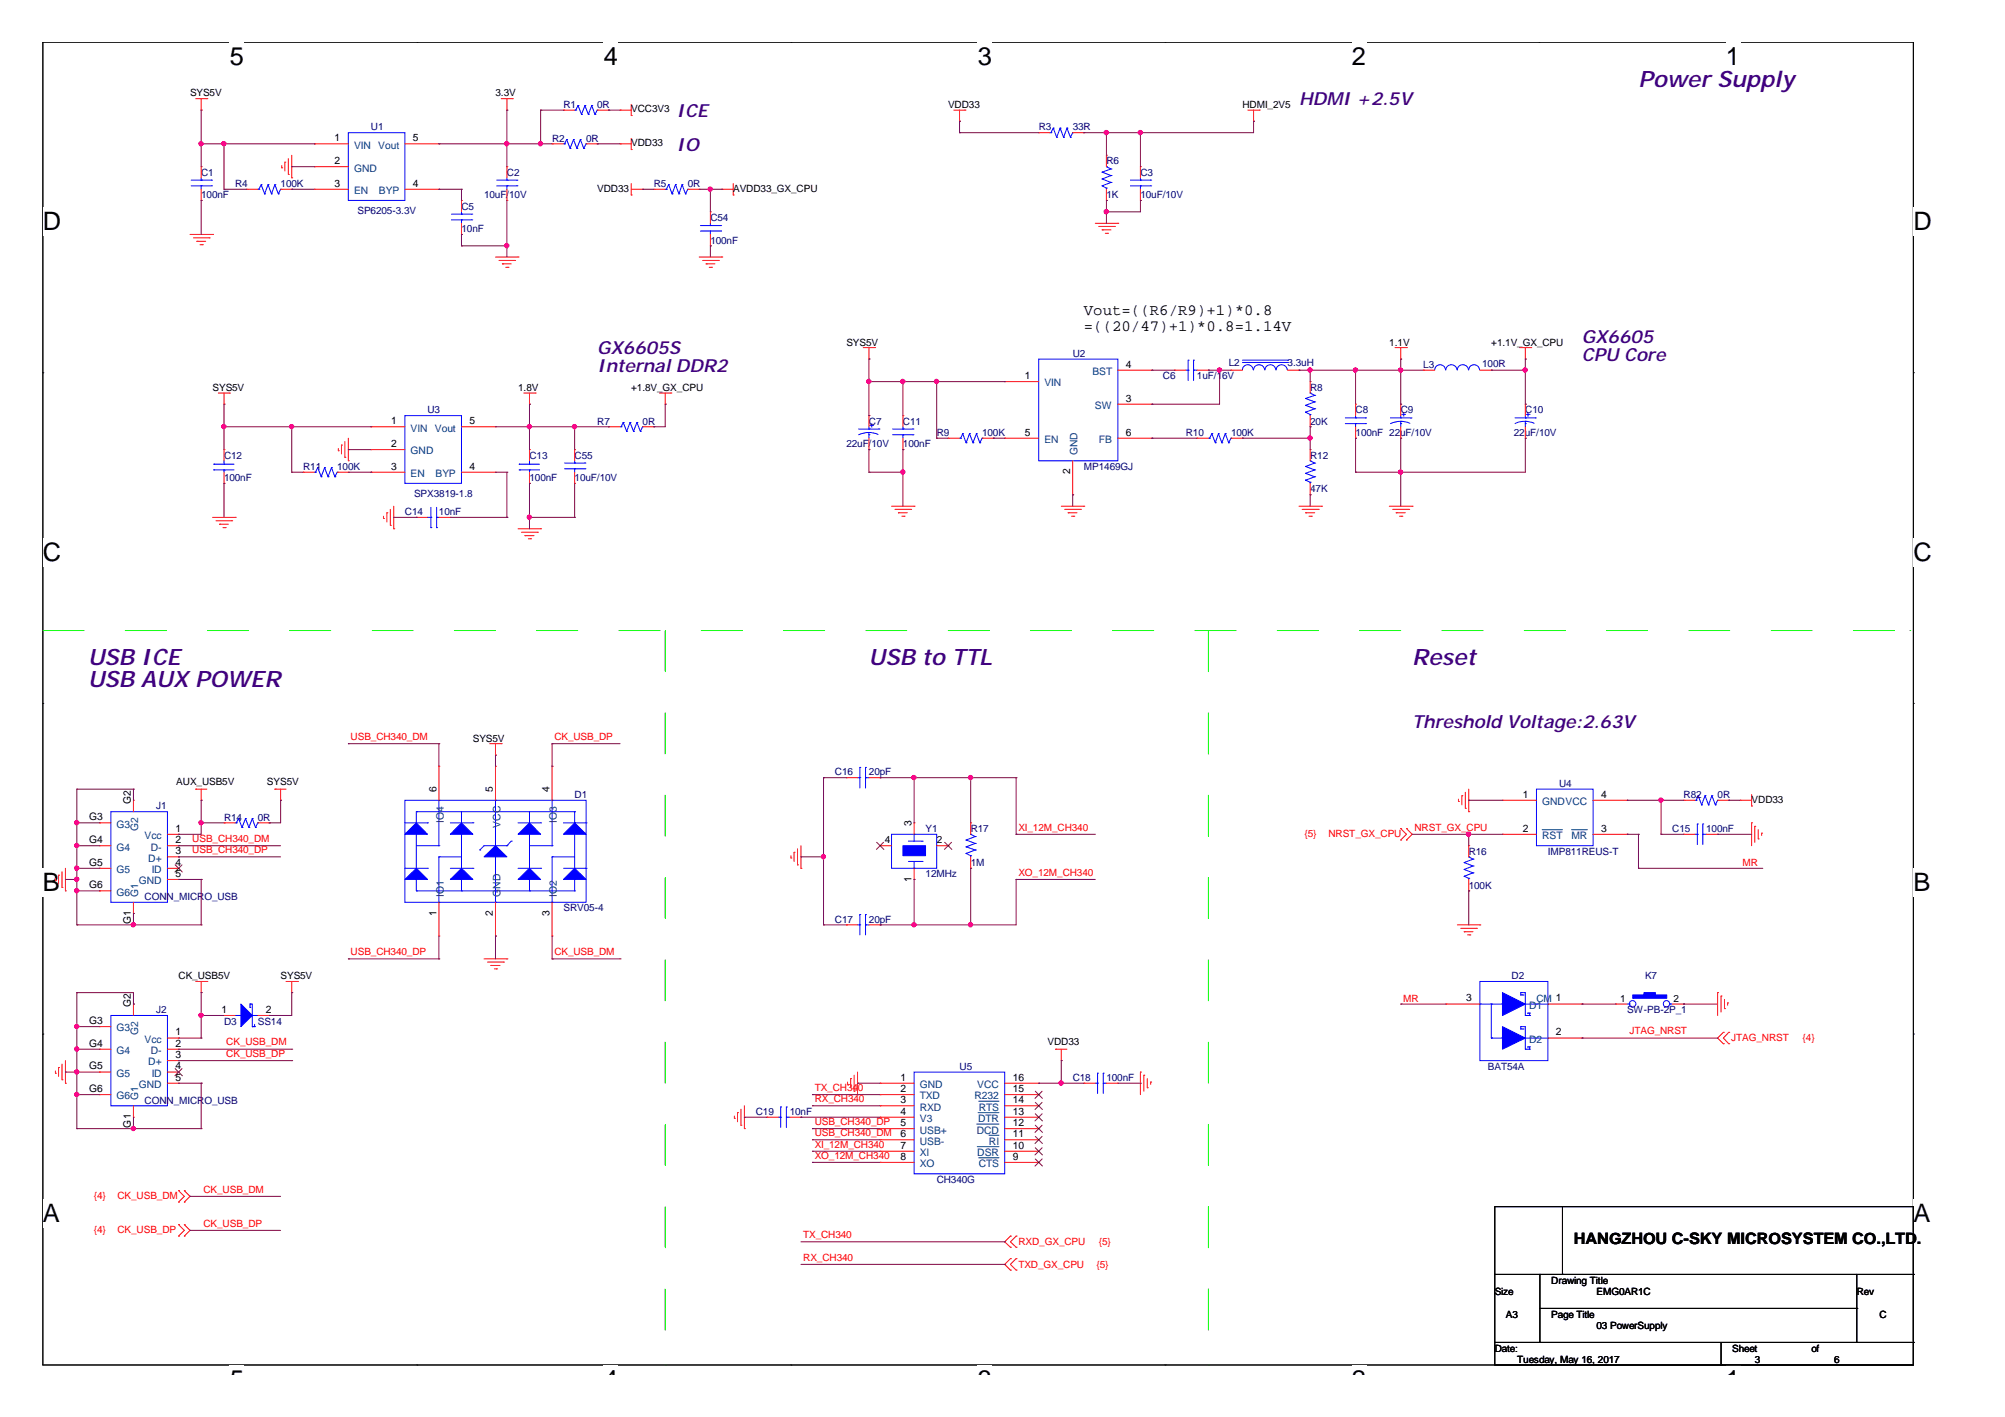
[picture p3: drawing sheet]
<svg xmlns="http://www.w3.org/2000/svg" width="297mm" height="210mm" viewBox="0 0 297 210" stroke-linecap="round" stroke-linejoin="round" font-family="sans-serif">
<defs><g id="words">
<g font-size="3.8">
<text x="34" y="9.6">5</text>
<text x="89.5" y="9.6">4</text>
<text x="144.9" y="9.6">3</text>
<text x="200.3" y="9.6">2</text>
<text x="255.7" y="9.6">1</text>
<text x="6.3" y="34.1">D</text>
<text x="283.5" y="34.1">D</text>
<text x="6.3" y="83.1">C</text>
<text x="283.5" y="83.1">C</text>
<text x="6.3" y="132.1">B</text>
<text x="283.5" y="132.1">B</text>
<text x="6.3" y="181">A</text>
<text x="283.5" y="181">A</text>
<text x="34" y="205.6">5</text>
<text x="89.5" y="205.6">4</text>
<text x="144.9" y="205.6">3</text>
<text x="200.3" y="205.6">2</text>
<text x="255.7" y="205.6">1</text>
</g>
<g font-size="3.3" fill="#400080">
<text x="242.7" y="12.9">Power Supply</text>
<text x="13" y="98.4">USB ICE</text>
<text x="13" y="101.8">USB AUX POWER</text>
<text x="128.7" y="98.4">USB to TTL</text>
<text x="209.2" y="98.4">Reset</text>
</g>
<g font-size="2.7" fill="#400080">
<text x="100.2" y="17.3">ICE</text>
<text x="192.4" y="15.6">HDMI +2.5V</text>
<text x="100.2" y="22.3">IO</text>
<text x="88.5" y="52.5">GX6605S</text>
<text x="234.4" y="50.8">GX6605</text>
<text x="234.4" y="53.5">CPU Core</text>
<text x="88.5" y="55.2">Internal DDR2</text>
<text x="209.2" y="107.8">Threshold Voltage:2.63V</text>
</g>
<g font-size="2.3">
<text x="160.6" y="46.7">Vout=((R6/R9)+1)*0.8</text>
<text x="160.6" y="49">=((20/47)+1)*0.8=1.14V</text>
<text x="233.2" y="184.2">HANGZHOU C-SKY MICROSYSTEM CO.,LTD.</text>
</g>
<g font-size="1.5">
<text x="28.2" y="14.3">SYS5V</text>
<text x="73.4" y="14.3">3.3V</text>
<text x="93.5" y="16.7">VCC3V3</text>
<text x="140.5" y="16">VDD33</text>
<text x="184.1" y="16">HDMI_2V5</text>
<text x="49.6" y="20.9">1</text>
<text x="61.2" y="20.9">5</text>
<text x="93.5" y="21.7">VDD33</text>
<text x="49.6" y="24.3">2</text>
<text x="49.6" y="27.7">3</text>
<text x="61.2" y="27.7">4</text>
<text x="88.5" y="28.4">VDD33</text>
<text x="108.6" y="28.4">AVDD33_GX_CPU</text>
<text x="125.4" y="51.2">SYS5V</text>
<text x="205.8" y="51.2">1.1V</text>
<text x="220.9" y="51.2">+1.1V_GX_CPU</text>
<text x="31.5" y="57.9">SYS5V</text>
<text x="76.8" y="57.9">1.8V</text>
<text x="93.5" y="57.9">+1.8V_GX_CPU</text>
<text x="151.8" y="56.1">1</text>
<text x="166.8" y="59.5">3</text>
<text x="166.8" y="54.5">4</text>
<text x="58" y="62.8">1</text>
<text x="69.6" y="62.8">5</text>
<text x="151.8" y="64.5">5</text>
<text x="166.8" y="64.5">6</text>
<text x="58" y="66.2">2</text>
<text x="58" y="69.6">3</text>
<text x="69.6" y="69.6">4</text>
<text x="158.5" y="70.3" transform="rotate(-90 158.5 70.3)">2</text>
<text x="70.1" y="109.9">SYS5V</text>
<text x="19.4" y="119.1" transform="rotate(-90 19.4 119.1)">G2</text>
<text x="26.1" y="116.2">AUX_USB5V</text>
<text x="39.5" y="116.2">SYS5V</text>
<text x="64.6" y="117.4" transform="rotate(-90 64.6 117.4)">6</text>
<text x="73" y="117.4" transform="rotate(-90 73 117.4)">5</text>
<text x="81.4" y="117.4" transform="rotate(-90 81.4 117.4)">4</text>
<text x="225.6" y="118.2">1</text>
<text x="237.2" y="118.2">4</text>
<text x="259.5" y="118.9">VDD33</text>
<text x="13.2" y="121.5">G3</text>
<text x="13.2" y="124.9">G4</text>
<text x="26" y="123.2">1</text>
<text x="26" y="124.9">2</text>
<text x="131.1" y="124.9">4</text>
<text x="135" y="122.4" transform="rotate(-90 135 122.4)">3</text>
<text x="138.8" y="124.9">2</text>
<text x="225.6" y="123.2">2</text>
<text x="237.2" y="123.2">3</text>
<text x="13.2" y="128.2">G5</text>
<text x="13.2" y="131.6">G6</text>
<text x="26" y="126.5">3</text>
<text x="26" y="128.2">4</text>
<text x="26" y="129.9">5</text>
<text x="135" y="130.7" transform="rotate(-90 135 130.7)">1</text>
<text x="19.4" y="136.9" transform="rotate(-90 19.4 136.9)">G1</text>
<text x="64.6" y="135.7" transform="rotate(-90 64.6 135.7)">1</text>
<text x="73" y="135.7" transform="rotate(-90 73 135.7)">2</text>
<text x="81.4" y="135.7" transform="rotate(-90 81.4 135.7)">3</text>
<text x="19.4" y="149.2" transform="rotate(-90 19.4 149.2)">G2</text>
<text x="26.5" y="145">CK_USB5V</text>
<text x="41.6" y="145">SYS5V</text>
<text x="217.2" y="148.4">3</text>
<text x="240" y="148.4">1</text>
<text x="247.9" y="148.4">2</text>
<text x="13.2" y="151.7">G3</text>
<text x="13.2" y="155">G4</text>
<text x="26" y="153.4">1</text>
<text x="26" y="155">2</text>
<text x="32.8" y="150">1</text>
<text x="39.4" y="150">2</text>
<text x="155.2" y="154.8">VDD33</text>
<text x="230.5" y="153.4">2</text>
<text x="13.2" y="158.4">G5</text>
<text x="13.2" y="161.8">G6</text>
<text x="26" y="156.7">3</text>
<text x="26" y="158.4">4</text>
<text x="26" y="160.1">5</text>
<text x="133.4" y="160.1">1</text>
<text x="133.4" y="161.8">2</text>
<text x="150" y="161.8">15</text>
<text x="150" y="160.1">16</text>
<text x="19.4" y="167" transform="rotate(-90 19.4 167)">G1</text>
<text x="133.4" y="163.4">3</text>
<text x="133.4" y="165.1">4</text>
<text x="133.4" y="166.8">5</text>
<text x="150" y="166.8">12</text>
<text x="150" y="165.1">13</text>
<text x="150" y="163.4">14</text>
<text x="133.4" y="168.5">6</text>
<text x="133.4" y="170.2">7</text>
<text x="133.4" y="171.8">8</text>
<text x="150" y="171.8">9</text>
<text x="150" y="170.2">10</text>
<text x="150" y="168.5">11</text>
<text x="221.4" y="191.8">Size</text>
<text x="229.8" y="190.1">Drawing Title</text>
<text x="236.5" y="191.8">EMG0AR1C</text>
<text x="275.1" y="191.8">Rev</text>
<text x="223.1" y="195.2">A3</text>
<text x="229.8" y="195.2">Page Title</text>
<text x="236.5" y="196.9">03 PowerSupply</text>
<text x="278.4" y="195.2">C</text>
<text x="221.4" y="200.2">Date:</text>
<text x="224.8" y="201.9">Tuesday, May 16, 2017</text>
<text x="256.6" y="200.2">Sheet</text>
<text x="260" y="201.9">3</text>
<text x="268.4" y="200.2">of</text>
<text x="271.7" y="201.9">6</text>
</g>
<g font-size="1.5" fill="#000080">
<text x="83.5" y="16">R1</text>
<text x="88.5" y="16">0R</text>
<text x="54.9" y="19.3">U1</text>
<text x="81.8" y="21">R2</text>
<text x="86.8" y="21">0R</text>
<text x="153.9" y="19.3">R3</text>
<text x="158.9" y="19.3">33R</text>
<text x="29.8" y="26">C1</text>
<text x="29.8" y="29.4">100nF</text>
<text x="34.8" y="27.7">R4</text>
<text x="41.6" y="27.7">100K</text>
<text x="71.7" y="29.4">10uF/10V</text>
<text x="75.1" y="26">C2</text>
<text x="96.9" y="27.7">R5</text>
<text x="101.9" y="27.7">0R</text>
<text x="163.9" y="24.4">R6</text>
<text x="163.9" y="29.4">1K</text>
<text x="169" y="26">C3</text>
<text x="169" y="29.4">10uF/10V</text>
<text x="53" y="31.7">SP6205-3.3V</text>
<text x="68.4" y="31">C5</text>
<text x="68.4" y="34.4">10nF</text>
<text x="105.2" y="32.7">C54</text>
<text x="105.2" y="36.1">100nF</text>
<text x="158.9" y="52.8">U2</text>
<text x="172.3" y="56.2">C6</text>
<text x="177.3" y="56.2">1uF/16V</text>
<text x="182" y="54.2">L2</text>
<text x="190.8" y="54.2">3.3uH</text>
<text x="194.1" y="57.9">R8</text>
<text x="210.9" y="54.5">L3</text>
<text x="219.6" y="54.4">100R</text>
<text x="63.3" y="61.2">U3</text>
<text x="88.5" y="62.9">R7</text>
<text x="95.2" y="62.9">0R</text>
<text x="128.7" y="62.9">C7</text>
<text x="133.8" y="62.9">C11</text>
<text x="138.8" y="64.6">R9</text>
<text x="145.5" y="64.6">100K</text>
<text x="175.7" y="64.6">R10</text>
<text x="182.4" y="64.6">100K</text>
<text x="194.1" y="62.9">20K</text>
<text x="200.8" y="61.2">C8</text>
<text x="200.8" y="64.6">100nF 22uF/10V</text>
<text x="207.5" y="61.2">C9</text>
<text x="224.3" y="64.6">22uF/10V</text>
<text x="226" y="61.2">C10</text>
<text x="33.2" y="68">C12</text>
<text x="33.2" y="71.3">100nF</text>
<text x="44.9" y="69.6">R11</text>
<text x="50" y="69.6">100K</text>
<text x="78.4" y="68">C13</text>
<text x="78.4" y="71.3">100nF</text>
<text x="85.1" y="68">C55</text>
<text x="85.1" y="71.3">10uF/10V</text>
<text x="125.4" y="66.3">22uF/10V</text>
<text x="133.8" y="66.3">100nF</text>
<text x="160.6" y="69.6">MP1469GJ</text>
<text x="194.1" y="68">R12</text>
<text x="60" y="76.3">C14</text>
<text x="61.3" y="73.6">SPX3819-1.8</text>
<text x="65" y="76.3">10nF</text>
<text x="194.1" y="73">47K</text>
<text x="23.1" y="119.9">J1</text>
<text x="85.1" y="118.3">D1</text>
<text x="123.7" y="114.9">C16</text>
<text x="128.7" y="114.9">20pF</text>
<text x="231" y="116.6">U4</text>
<text x="249.4" y="118.3">R82</text>
<text x="254.5" y="118.3">0R</text>
<text x="33.2" y="121.6">R14</text>
<text x="38.2" y="121.6">0R</text>
<text x="137.1" y="123.2">Y1</text>
<text x="143.8" y="123.2">R17</text>
<text x="247.7" y="123.2">C15</text>
<text x="252.8" y="123.2">100nF</text>
<text x="137.1" y="130">12MHz</text>
<text x="143.8" y="128.3">1M</text>
<text x="217.6" y="126.6">R16</text>
<text x="217.6" y="131.6">100K</text>
<text x="229.3" y="126.6">IMP811REUS-T</text>
<text x="21.4" y="133.3">CONN_MICRO_USB</text>
<text x="83.5" y="135">SRV05-4</text>
<text x="123.7" y="136.7">C17</text>
<text x="128.7" y="136.7">20pF</text>
<text x="223.9" y="145">D2</text>
<text x="243.7" y="145">K7</text>
<text x="23.1" y="150.1">J2</text>
<text x="33.2" y="151.8">D3</text>
<text x="38.2" y="151.8">SS14</text>
<text x="241" y="150.1">SW-PB-2P_1</text>
<text x="142.2" y="158.5">U5</text>
<text x="158.9" y="160.2">C18</text>
<text x="163.9" y="160.2">100nF</text>
<text x="220.4" y="158.5">BAT54A</text>
<text x="21.4" y="163.5">CONN_MICRO_USB</text>
<text x="112" y="165.2">C19</text>
<text x="117" y="165.2">10nF</text>
<text x="138.8" y="175.2">CH340G</text>
</g>
<g font-size="1.5" fill="#004080">
<text x="52.5" y="22">VIN</text>
<text x="56" y="22">Vout</text>
<text x="52.5" y="25.4">GND</text>
<text x="52.5" y="28.8">EN</text>
<text x="56.1" y="28.8">BYP</text>
<text x="154.7" y="57.2">VIN</text>
<text x="161.8" y="55.6">BST</text>
<text x="60.8" y="63.9">VIN</text>
<text x="64.4" y="63.9">Vout</text>
<text x="154.7" y="65.6">EN</text>
<text x="162.2" y="60.6">SW</text>
<text x="162.8" y="65.6">FB</text>
<text x="60.8" y="67.3">GND</text>
<text x="60.8" y="70.7">EN</text>
<text x="64.5" y="70.7">BYP</text>
<text x="159.6" y="67.4" transform="rotate(-90 159.6 67.4)">GND</text>
<text x="228.5" y="119.3">GNDVCC</text>
<text x="17.3" y="122.6">G3</text>
<text x="17.3" y="126">G4</text>
<text x="20.5" y="123.1" transform="rotate(-90 20.5 123.1)">G2</text>
<text x="21.4" y="124.3">Vcc</text>
<text x="22.4" y="126">D-</text>
<text x="65.7" y="121.8" transform="rotate(-90 65.7 121.8)">IO4</text>
<text x="74.1" y="122.6" transform="rotate(-90 74.1 122.6)">VCC</text>
<text x="82.5" y="121.8" transform="rotate(-90 82.5 121.8)">IO3</text>
<text x="228.5" y="124.3">RST</text>
<text x="232.8" y="124.3">MR</text>
<text x="17.3" y="129.3">G5</text>
<text x="20.6" y="131">GND</text>
<text x="22" y="127.6">D+</text>
<text x="22.5" y="129.3">ID</text>
<text x="17.3" y="132.7">G6</text>
<text x="20.5" y="132.8" transform="rotate(-90 20.5 132.8)">G1</text>
<text x="65.7" y="132.8" transform="rotate(-90 65.7 132.8)">IO1</text>
<text x="74.1" y="132.8" transform="rotate(-90 74.1 132.8)">GND</text>
<text x="82.5" y="132.8" transform="rotate(-90 82.5 132.8)">IO2</text>
<text x="226.5" y="149.5">D1</text>
<text x="227.6" y="148.4">CM 1</text>
<text x="17.3" y="152.8">G3</text>
<text x="20.5" y="153.3" transform="rotate(-90 20.5 153.3)">G2</text>
<text x="21.4" y="154.5">Vcc</text>
<text x="226.5" y="154.5">D2</text>
<text x="17.3" y="156.1">G4</text>
<text x="17.3" y="159.5">G5</text>
<text x="20.6" y="161.2">GND</text>
<text x="22" y="157.8">D+</text>
<text x="22.4" y="156.1">D-</text>
<text x="22.5" y="159.5">ID</text>
<text x="136.3" y="161.2">GND</text>
<text x="144.8" y="161.2">VCC</text>
<text x="17.3" y="162.9">G6</text>
<text x="20.5" y="163" transform="rotate(-90 20.5 163)">G1</text>
<text x="136.3" y="162.9">TXD</text>
<text x="136.3" y="164.5">RXD</text>
<text x="136.3" y="166.2">V3</text>
<text x="136.3" y="167.9">USB+</text>
<text x="144.4" y="162.9">R232</text>
<text x="144.7" y="167.9">DCD</text>
<text x="144.9" y="166.2">DTR</text>
<text x="145" y="164.5">RTS</text>
<text x="136.3" y="169.6">USB-</text>
<text x="136.3" y="171.3">XI</text>
<text x="136.3" y="172.9">XO</text>
<text x="144.8" y="171.3">DSR</text>
<text x="145" y="172.9">CTS</text>
<text x="146.5" y="169.6">RI</text>
</g>
<g font-size="1.5" fill="#00f">
<text x="128.7" y="63.5">+</text>
<text x="207.5" y="61.8">+</text>
<text x="226" y="61.8">+</text>
</g>
<g font-size="1.5" fill="#f00">
<text x="51.9" y="109.6">USB_CH340_DM</text>
<text x="82.1" y="109.6">CK_USB_DP</text>
<text x="28.5" y="124.7">USB_CH340_DM</text>
<text x="150.9" y="123">XI_12M_CH340</text>
<text x="193.3" y="123.9">{5}</text>
<text x="196.8" y="123.9">NRST_GX_CPU</text>
<text x="209.5" y="123">NRST_GX_CPU</text>
<text x="28.5" y="126.4">USB_CH340_DP</text>
<text x="150.9" y="129.7">XO_12M_CH340</text>
<text x="258.1" y="128.3">MR</text>
<text x="51.9" y="141.5">USB_CH340_DP</text>
<text x="82.1" y="141.5">CK_USB_DM</text>
<text x="207.9" y="148.4">MR</text>
<text x="33.5" y="154.9">CK_USB_DM</text>
<text x="241.4" y="153.2">JTAG_NRST</text>
<text x="256.5" y="154.3">JTAG_NRST</text>
<text x="267" y="154.3">{4}</text>
<text x="33.5" y="156.6">CK_USB_DP</text>
<text x="120.7" y="161.6">TX_CH340</text>
<text x="120.7" y="166.6">USB_CH340_DP</text>
<text x="120.7" y="163.3">RX_CH340</text>
<text x="120.7" y="170">XI_12M_CH340</text>
<text x="120.7" y="171.6">XO_12M_CH340</text>
<text x="120.7" y="168.3">USB_CH340_DM</text>
<text x="13.9" y="177.6">{4}</text>
<text x="17.4" y="177.6">CK_USB_DM</text>
<text x="30.1" y="176.7">CK_USB_DM</text>
<text x="13.9" y="182.6">{4}</text>
<text x="17.4" y="182.6">CK_USB_DP</text>
<text x="30.1" y="181.7">CK_USB_DP</text>
<text x="119" y="183.4">TX_CH340</text>
<text x="150.9" y="184.5">RXD_GX_CPU</text>
<text x="162.8" y="184.5">{5}</text>
<text x="119" y="186.7">RX_CH340</text>
<text x="150.9" y="187.8">TXD_GX_CPU</text>
<text x="162.4" y="187.8">{5}</text>
</g>
</g></defs>
<path d="M6.3 6.2h277.2v196h-277.2z" fill="none" stroke="#000" stroke-width=".15"/>
<g fill="#fff">
<path d="M34 6.2h2.2v4.3h-2.2z"/>
<path d="M34 202.2h2.2v1.4h-2.2z"/>
</g>
<path d="M61.8 6.2h.1M61.8 202.2h.1" fill="none" stroke="#000" stroke-width=".15"/>
<g fill="#fff">
<path d="M89.5 6.2h2.1v4.3h-2.1z"/>
<path d="M89.5 202.2h2.1v1.4h-2.1z"/>
</g>
<path d="M117.2 6.2h.1M117.2 202.2h.1" fill="none" stroke="#000" stroke-width=".15"/>
<g fill="#fff">
<path d="M144.9 6.2h2.1v4.3h-2.1z"/>
<path d="M144.9 202.2h2.1v1.4h-2.1z"/>
</g>
<path d="M172.6 6.2h.1M172.6 202.2h.1" fill="none" stroke="#000" stroke-width=".15"/>
<g fill="#fff">
<path d="M200.3 6.2h2.1v4.3h-2.1z"/>
<path d="M200.3 202.2h2.1v1.4h-2.1z"/>
</g>
<path d="M228 6.2h.1M228 202.2h.1" fill="none" stroke="#000" stroke-width=".15"/>
<g fill="#fff">
<path d="M255.7 6.2h2.1v4.3h-2.1z"/>
<path d="M255.7 202.2h2.1v1.4h-2.1z"/>
<path d="M6.3 30.7h2.8v4.2h-2.8z"/>
<path d="M283.5 30.7h2.7v4.2h-2.7z"/>
<path d="M6.3 79.7h2.8v4.2h-2.8z"/>
<path d="M283.5 79.7h2.7v4.2h-2.7z"/>
</g>
<path d="M6.3 55.2h.1M283.5 55.2h.1" fill="none" stroke="#000" stroke-width=".15"/>
<g fill="#fff">
<path d="M6.3 128.7h2.6v4.2h-2.6z"/>
<path d="M283.5 128.7h2.5v4.2h-2.5z"/>
</g>
<path d="M6.3 104.2h.1M283.5 104.2h.1" fill="none" stroke="#000" stroke-width=".15"/>
<g fill="#fff">
<path d="M6.3 177.6h2.6v4.3h-2.6z"/>
<path d="M283.5 177.6h2.5v4.3h-2.5z"/>
</g>
<g fill="none" stroke="#000" stroke-width=".15">
<path d="M6.3 153.2h.1M283.5 153.2h.1M221.4 178.7h62.1v23.5h-62.1zM231.5 178.7v10.1M221.4 188.8h62.1M221.4 198.9h62.1M228.1 198.9h.1M228.1 188.8v10.1M228.1 193.8h47M231.5 188.8h.1M255 198.9v3.3M275.1 198.9h.1"/>
<path d="M275.1 193.8h.1M275.1 188.8v10.1M283.5 188.8h.1M283.5 198.9h.1M255 202.2h.1"/>
</g>
<path d="M6.3 93.4h276.7M98.6 93.4v108.8M179 93.4v108.8M283 93.4h.1M98.6 202.2h.1M179 202.2h.1" fill="none" stroke="#0f0" stroke-width=".15" stroke-dasharray="6.1 6.1"/>
<g fill="none" stroke="#f00" stroke-width=".15">
<path d="M29 14.6h1.6M29.8 16.3h.1M29.8 14.6v1.7M30.6 14.6h.1M74.3 14.6h1.6M75.1 16.3h.1M75.1 14.6v1.7M75.9 14.6h.1M83.5 16.3h.1M83.5 16.3h1.6M88.5 16.3h1.7M90.2 16.3h.1"/>
<path d="M91.9 16.3h.1M91.9 16.3h1.6M93.5 17.1h.1M93.5 15.5v1.6M141.3 16.3h1.7M142.2 18h.1M142.2 16.3v1.7M143 16.3h.1M153.9 19.7h.1M153.9 19.7h1.6M158.9 19.7h1.7M160.6 19.7h.1"/>
<path d="M184.9 16.3h1.7M185.7 18h.1M185.7 16.3v1.7M186.6 16.3h.1M28.2 34.7h3.3M28.7 35.2h2.3M29.2 35.7h.1M29.2 35.7h1.3M29.6 36.3h.4M29.8 24.7h.1M29.8 29.7h.1M29.8 24.7v1.6"/>
<path d="M29.8 28v1.7M30 36.3h.1M31 35.2h.1M31.5 34.7h.1M36.5 28h.1M36.5 28h1.7M41.6 28h1.6M41.7 24.9h.1M41.7 24.5v.4M42.2 24h.1M42.2 24v1.3M42.7 25.8h.1"/>
<path d="M42.7 23.5v2.3M43.2 26.3h.1M43.2 28h.1M43.2 23v3.3M46.6 21.3h.1M46.6 24.7h.1M46.6 28h.1M46.6 21.3h5M46.6 28h5M46.6 24.7h5M60 21.3h5M60 28h5"/>
<path d="M65 28h.1M65 21.3h.1M68.4 29.7h.1M68.4 34.7h.1M68.4 29.7v1.7M68.4 33.1v1.6M73.4 38.1h3.4M73.9 38.6h2.3M74.4 39.1h.1M74.4 39.1h1.3M74.9 39.6h.4M75.1 24.7h.1"/>
<path d="M75.1 29.7h.1M75.1 24.7v1.6M75.1 28v1.7M75.3 39.6h.1M76.2 38.6h.1M76.8 38.1h.1M81.8 21.3h.1M81.8 21.3h1.7M86.8 21.3h1.7M88.5 21.3h.1M91.9 21.3h.1M91.9 21.3h1.6"/>
<path d="M93.5 22.2h.1M93.5 28.9h.1M93.5 20.5v1.7M93.5 27.2v1.7M93.5 28h1.7M95.2 28h.1M96.9 28h.1M96.9 28h1.7M101.9 28h1.7M103.6 28h.1M103.6 38.1h3.3M104.1 38.6h2.3"/>
<path d="M104.6 39.1h.1M104.6 39.1h1.3M105.1 39.6h.3M105.2 31.4h.1M105.2 36.4h.1M105.2 31.4v1.7M105.2 34.7v1.7M105.4 39.6h.1M106.4 38.6h.1M106.9 28h.1M106.9 38.1h.1M106.9 28h1.7"/>
<path d="M108.6 28.9h.1M108.6 27.2v1.7M162.3 33.1h3.3M162.8 33.5h2.3M163.3 34.1h.1M163.3 34.1h1.3M163.7 34.6h.4M163.9 23h.1M163.9 29.7h.1M163.9 23v1.7M163.9 28v1.7M164.1 34.6h.1"/>
<path d="M165.1 33.5h.1M165.6 33.1h.1M169 24.7h.1M169 29.7h.1M169 24.7v1.6M169 28v1.7M32.3 58.2h1.7M33.2 59.9h.1M33.2 58.2v1.7M34 58.2h.1M77.6 58.2h1.7M78.4 59.9h.1"/>
<path d="M78.4 58.2v1.7M79.3 58.2h.1M97.7 58.2h1.7M98.6 59.9h.1M98.6 58.2v1.7M99.4 58.2h.1M127.9 51.5h1.7M128.7 53.2h.1M128.7 51.5v1.7M129.6 51.5h.1M148.8 56.5h.1M148.8 56.5h5.1"/>
<path d="M165.6 54.8h5M165.6 59.9h5M170.6 59.9h.1M170.6 54.8h.1M174 54.8h.1M174 54.8h1.7M177.3 54.8h1.7M179 54.8h.1M182.4 54.8h.1M182.4 54.8h1.7M190.8 54.8h1.6M192.4 54.8h.1"/>
<path d="M194.1 56.5h.1M194.1 56.5v1.7M200.8 59.9h.1M200.8 59.9v1.7M206.7 51.5h1.7M207.5 53.2h.1M207.5 59.9h.1M207.5 51.5v1.7M207.5 59.9v1.7M208.4 51.5h.1M210.9 54.8h.1M210.9 54.8h1.7"/>
<path d="M219.2 54.8h1.7M220.9 54.8h.1M225.1 51.5h1.7M226 53.2h.1M226 59.9h.1M226 51.5v1.7M226 59.9v1.7M226.8 51.5h.1M31.5 76.6h3.3M32 77.1h2.3M32.5 77.7h.1M32.5 77.7h1.3"/>
<path d="M33 78.2h.4M33.2 71.6h.1M33.2 66.6h.1M33.2 66.6v1.7M33.2 69.9v1.7M33.4 78.2h.1M34.3 77.1h.1M34.8 76.6h.1M44.9 69.9h.1M44.9 69.9h1.7M50 69.9h1.6M50.1 66.8h.1"/>
<path d="M50.1 66.4v.4M50.6 65.9h.1M50.6 65.9v1.3M51.1 67.7h.1M51.1 65.4v2.3M51.6 68.3h.1M51.6 69.9h.1M51.6 64.9v3.4M54.9 63.2h.1M54.9 66.6h.1M54.9 69.9h.1M54.9 63.2h5.1"/>
<path d="M54.9 69.9h5.1M54.9 66.6h5.1M56.8 76.8h.1M56.8 76.5v.3M57.3 76h.1M57.3 76v1.3M57.8 77.8h.1M57.8 75.5v2.3M58.3 78.3h.1M58.3 75v3.3M61.7 76.6h.1M61.7 76.6h1.6"/>
<path d="M65 76.6h1.7M66.7 76.6h.1M68.4 63.2h5M68.4 69.9h5M73.4 69.9h.1M73.4 63.2h.1M76.8 78.3h3.3M77.3 78.8h2.3M77.8 79.3h.1M77.8 79.3h1.3M78.3 79.8h.3M78.4 71.6h.1"/>
<path d="M78.4 66.6h.1M78.4 66.6v1.7M78.4 69.9v1.7M78.6 79.8h.1M79.6 78.8h.1M80.1 78.3h.1M85.1 66.6h.1M85.1 71.6h.1M85.1 66.6v1.7M85.1 69.9v1.7M90.2 63.2h.1M90.2 63.2h1.7"/>
<path d="M95.2 63.2h1.7M96.9 63.2h.1M128.7 61.6h.1M128.7 66.6h.1M128.7 61.6v1.6M128.7 64.9v1.7M132.1 75h3.3M132.6 75.5h2.3M133.1 76h.1M133.1 76h1.3M133.6 76.5h.3M133.8 61.6h.1"/>
<path d="M133.8 66.6h.1M133.8 61.6v1.6M133.8 64.9v1.7M133.9 76.5h.1M134.9 75.5h.1M135.4 75h.1M140.5 64.9h.1M140.5 64.9h1.7M145.5 64.9h1.7M147.2 64.9h.1M148.8 64.9h.1M148.8 64.9h5.1"/>
<path d="M157.2 75h3.4M157.7 75.5h2.4M158.2 76h.1M158.2 76h1.4M158.7 76.5h.4M158.9 73.3h.1M158.9 68.3v5M159.1 76.5h.1M160.1 75.5h.1M160.6 75h.1M165.6 64.9h5M170.6 64.9h.1"/>
<path d="M177.3 64.9h.1M177.3 64.9h1.7M182.4 64.9h1.7M184.1 64.9h.1M192.4 75h3.4M192.9 75.5h2.4M193.4 76h.1M193.4 76h1.4M193.9 76.5h.4M194.1 66.6h.1M194.1 73.3h.1M194.1 63.2h.1"/>
<path d="M194.1 61.6v1.6M194.1 66.6v1.7M194.1 71.6v1.7M194.3 76.5h.1M195.3 75.5h.1M195.8 75h.1M200.8 64.9h.1M200.8 63.2v1.7M205.8 75h3.4M206.3 75.5h2.4M206.8 76h.1M206.8 76h1.4"/>
<path d="M207.3 76.5h.4M207.5 64.9h.1M207.5 63.2v1.7M207.7 76.5h.1M208.7 75.5h.1M209.2 75h.1M226 64.9h.1M226 63.2v1.7M19.8 118.5h.1M19.8 118.5v1.7M29 116.9h.1M29 116.9h1.6"/>
<path d="M29.8 118.5h.1M29.8 116.9v1.6M40.7 116.9h.1M40.7 116.9h1.7M41.6 118.5h.1M41.6 116.9v1.6M65 113.5h.1M65 113.5v5M72.6 110.2h1.7M73.4 111.9h.1M73.4 113.5h.1M73.4 110.2v1.7"/>
<path d="M73.4 113.5v5M74.3 110.2h.1M81.8 113.5h.1M81.8 113.5v5M125.4 115.2h.1M125.4 115.2h1.6M128.7 115.2h1.7M130.4 115.2h.1M216.1 118.7h.1M216.1 118.4v.3M216.6 117.9h.1M216.6 117.9v1.3"/>
<path d="M217.1 119.7h.1M217.1 117.4v2.3M217.6 116.9v3.3M222.6 118.5h.1M222.6 118.5h5M236 118.5h5M241 118.5h.1M249.4 118.5h.1M249.4 118.5h1.7M254.5 118.5h1.6M256.1 118.5h.1M257.8 118.5h.1"/>
<path d="M257.8 118.5h1.7M259.5 119.4h.1M259.5 117.7v1.7M8.2 130.4h.1M8.2 130.1v.3M8.7 129.6h.1M8.7 129.6v1.4M9.2 131.5h.1M9.2 129.1v2.4M9.7 132h.1M9.7 128.6v3.4M14.7 121.9h.1"/>
<path d="M14.7 125.3h.1M14.7 128.6h.1M14.7 132h.1M14.7 121.9h1.7M14.7 125.3h1.7M14.7 128.6h1.7M14.7 132h1.7M19.8 135.3h.1M19.8 133.7v1.6M24.8 123.6h1.7M24.8 125.3h1.7M24.8 126.9h1.7"/>
<path d="M24.8 128.6h1.7M24.8 130.3h1.7M26.5 123.6h.1M26.5 125.3h.1M26.5 126.9h.1M26.5 128.6h.1M26.5 130.3h.1M33.2 121.9h.1M33.2 121.9h1.6M38.2 121.9h1.7M39.9 121.9h.1M65 138.7h.1"/>
<path d="M65 133.7v5M73.4 138.7h.1M73.4 133.7v5M81.8 138.7h.1M81.8 133.7v5M117.2 127.1h.1M117.2 126.8v.3M117.6 126.3h.1M117.6 126.3v1.3M118.2 128.1h.1M118.2 125.7v2.4M118.7 128.6h.1"/>
<path d="M118.7 125.3v3.3M125.4 137h.1M125.4 137h1.6M128.7 137h1.7M130.4 137h.1M130.4 125.3h.1M130.4 125.3h1.7M135.4 130.3h.1M135.4 121.9h.1M135.4 121.9v1.7M135.4 128.6v1.7M138.8 125.3h1.7"/>
<path d="M140.5 125.3h.1M143.8 121.9h.1M143.8 128.6h.1M143.8 121.9v1.7M143.8 126.9v1.7M207.5 122.7h.1M207.5 124.4h.1M207.5 122.7l.9 .9-.9 .8M208.4 124.4h.1M208.4 122.7h.1M208.4 122.7l.8 .9-.8 .8M215.9 137h3.3"/>
<path d="M216.4 137.5h2.3M216.9 138h.1M216.9 138h1.3M217.4 138.5h.4M217.6 120.2h.1M217.6 125.3h.1M217.6 132h.1M217.6 125.3v1.6M217.6 130.3v1.7M217.8 138.5h.1M218.7 137.5h.1M219.2 137h.1"/>
<path d="M222.6 123.6h.1M222.6 123.6h5M236 123.6h5M241 123.6h.1M249.4 123.6h.1M249.4 123.6h1.7M252.8 123.6h1.7M254.5 123.6h.1M259.5 121.9h.1M259.5 121.9v3.4M260 122.4h.1M260 122.4v2.4"/>
<path d="M260.5 124.3h.1M260.5 122.9v1.4M261 123.4h.1M261 123.4v.4M8.2 159h.1M8.2 158.6v.4M8.7 158.1h.1M8.7 158.1v1.3M9.2 159.9h.1M9.2 157.6v2.3M9.7 157.1v3.4M14.7 152.1h.1"/>
<path d="M14.7 155.4h.1M14.7 158.8h.1M14.7 155.4h1.7M14.7 158.8h1.7M14.7 152.1h1.7M19.8 148.7h.1M19.8 148.7v1.7M24.8 155.4h1.7M24.8 153.8h1.7M24.8 157.1h1.7M24.8 158.8h1.7M26.5 153.8h.1"/>
<path d="M26.5 155.4h.1M26.5 157.1h.1M26.5 158.8h.1M29 145.4h1.6M29.8 147h.1M29.8 145.4v1.6M30.6 145.4h.1M33.2 150.4h.1M33.2 150.4h1.6M38.2 150.4h1.7M39.9 150.4h.1M42.4 145.4h1.7"/>
<path d="M43.2 147h.1M43.2 145.4v1.6M44.1 145.4h.1M71.7 142h3.4M72.2 142.5h2.4M72.7 143h.1M72.7 143h1.4M73.2 143.5h.4M73.6 143.5h.1M74.6 142.5h.1M75.1 142h.1M126 159.8h.1"/>
<path d="M126 159.8v1.3M126.5 159.3v2.3M127 158.8v3.4M156.4 155.4h.1M156.4 155.4h1.7M157.2 157.1h.1M157.2 155.4v1.7M169 158.8h.1M169 158.8v3.4M169.5 159.3h.1M169.5 159.3v2.3M170 159.8v1.3"/>
<path d="M214.2 148.7h.1M214.2 148.7h5M229.3 148.7h5.1M229.3 153.8h5.1M234.4 148.7h.1M234.4 153.8h.1M239.4 148.7h.1M239.4 148.7h1.6M247.7 148.7h1.7M249.4 148.7h.1M254.5 147h.1M254.5 147v3.4"/>
<path d="M255 147.5h.1M255 147.5v2.4M255.3 152.9h.1M255.3 154.6h.1M255.3 152.9l-.8 .9 .8 .8M255.5 149.4h.1M255.5 148.1v1.3M255.9 148.6h.1M255.9 148.6v.3M256.1 154.6h.1M256.1 152.9h.1M256.1 152.9l-.8 .9 .8 .8"/>
<path d="M9.7 160.5h.1M14.7 162.2h.1M14.7 162.2h1.7M19.8 165.5h.1M19.8 163.8v1.7M24.8 160.5h1.7M26.5 176.4h.1M26.5 178.1h.1M26.5 160.5h.1M26.5 176.4l.8 .8-.8 .9M27.3 178.1h.1M27.3 176.4h.1"/>
<path d="M27.3 176.4l.9 .8-.9 .9M108.8 165.7h.1M108.8 165.3v.4M109.3 164.8h.1M109.3 164.8v1.4M109.8 166.7h.1M109.8 164.3v2.4M110.3 167.2h.1M110.3 163.8v3.4M113.6 165.5h.1M113.6 165.5h1.7M117 165.5h1.7"/>
<path d="M118.7 165.5h.1M125.6 160.6h.1M125.6 160.3v.3M126.5 161.6h.1M127 162.2h.1M130.4 160.5h.1M130.4 162.2h.1M130.4 163.8h.1M130.4 165.5h.1M130.4 167.2h.1M130.4 168.8h.1M130.4 170.5h.1"/>
<path d="M130.4 172.2h.1M130.4 160.5h5M130.4 162.2h5M130.4 163.8h5M130.4 165.5h5M130.4 167.2h5M130.4 168.8h5M130.4 170.5h5M130.4 172.2h5M148.8 160.5h5.1M148.8 162.2h5.1M148.8 163.8h5.1"/>
<path d="M148.8 165.5h5.1M148.8 167.2h5.1M148.8 168.8h5.1M148.8 170.5h5.1M148.8 172.2h5.1M153.9 172.2h.1M153.9 170.5h.1M153.9 168.8h.1M153.9 167.2h.1M153.9 165.5h.1M153.9 163.8h.1M153.9 162.2h.1"/>
<path d="M153.9 160.5h.1M160.6 160.5h.1M160.6 160.5h1.7M163.9 160.5h1.7M165.6 160.5h.1M170 161.1h.1M170.5 160.3h.1M170.5 160.3v.3M26.5 181.4h.1M26.5 183.1h.1M26.5 181.4l.8 .9-.8 .8M27.3 183.1h.1"/>
<path d="M27.3 181.4h.1M27.3 181.4l.9 .9-.9 .8M149.7 183.1h.1M149.7 184.8h.1M149.7 186.5h.1M149.7 188.1h.1M149.7 183.1l-.9 .9 .9 .8M149.7 186.5l-.9 .8 .9 .8M150.5 184.8h.1M150.5 183.1h.1M150.5 188.1h.1M150.5 186.5h.1"/>
<path d="M150.5 183.1l-.8 .9 .8 .8M150.5 186.5l-.8 .8 .8 .8"/>
</g>
<g fill="none" stroke="#00f" stroke-width=".15">
<path d="M51.6 19.7h8.4v10h-8.4zM85.1 16.3h.2M85.3 16.3h.1M85.6 15.6h.1M85.6 15.6l-.3 .7M85.6 15.6l.5 1.3M86.1 16.9h.1M86.7 15.6h.1M86.7 15.6l-.6 1.3M86.7 15.6l.5 1.3M87.2 16.9h.1M87.7 15.6h.1"/>
<path d="M87.7 15.6l-.5 1.3M87.7 15.6l.4 1.3M88.1 16.9h.1M88.5 16.3h.1M88.5 16.3l-.4 .6M155.5 19.7h.2M155.7 19.7h.1M156 19h.1M156 19l-.3 .7M156 19l.5 1.3M157.1 19h.1M157.1 19l-.6 1.3"/>
<path d="M157.1 19l.5 1.3M158.1 19h.1M158.1 19l-.5 1.3M158.1 19l.5 1.3M158.9 19.7h.1M158.9 19.7l-.3 .6M28.3 27.5h3M28.3 26.7h3M29.8 26.7h.1M29.8 27.5h.1M29.8 26.3v.4M29.8 27.5v.5"/>
<path d="M31.3 27.5h.1M31.3 26.7h.1M38.2 28h.2M38.4 28h.1M38.7 27.4h.1M38.7 27.4l-.3 .6M38.7 27.4l.5 1.3M39.2 28.7h.1M39.7 27.4h.1M39.7 27.4l-.5 1.3M39.7 27.4l.5 1.3M40.2 28.7h.1"/>
<path d="M40.7 27.4h.1M40.7 27.4l-.5 1.3M40.7 27.4l.5 1.3M41.2 28.7h.1M41.6 28h.1M41.6 28l-.4 .7M66.9 32.6h3M66.9 31.7h3M68.4 31.7h.1M68.4 32.6h.1M68.4 31.4v.3M68.4 32.6v.5"/>
<path d="M69.9 32.6h.1M69.9 31.7h.1M73.6 27.5h3M73.6 26.7h3M75.1 26.7h.1M75.1 27.5h.1M75.1 26.3v.4M75.1 27.5v.5M76.6 27.5h.1M76.6 26.7h.1M83.5 21.3h.2M83.7 21.3h.1"/>
<path d="M83.9 20.7h.1M83.9 20.7l-.2 .6M83.9 20.7l.6 1.3M84.5 22h.1M85 20.7h.1M85 20.7l-.5 1.3M85 20.7l.5 1.3M85.5 22h.1M86 20.7h.1M86 20.7l-.5 1.3M86 20.7l.5 1.3M86.5 22h.1"/>
<path d="M86.8 21.3h.1M86.8 21.3l-.3 .7M98.6 28h.1M98.7 28h.1M99.1 27.4h.1M99.1 27.4l-.4 .6M99.1 27.4l.5 1.3M99.6 28.7h.1M100.1 27.4h.1M100.1 27.4l-.5 1.3M100.1 27.4l.5 1.3M100.6 28.7h.1"/>
<path d="M101 27.4h.1M101 27.4l-.4 1.3M101 27.4l.6 1.3M101.6 28.7h.1M101.9 28h.1M101.9 28l-.3 .7M103.8 34.2h3M103.8 33.4h3M105.2 33.4h.1M105.2 34.2h.1M105.2 33.1v.3M105.2 34.2v.5"/>
<path d="M106.8 34.2h.1M106.8 33.4h.1M156.5 20.3h.1M157.6 20.3h.1M158.6 20.3h.1M163.3 27.5h.1M163.3 26.5h.1M163.3 25.5h.1M163.3 27.5l.6 .4M163.3 26.5l1.3 .5M163.3 25.5l1.3 .5M163.9 24.7h.1"/>
<path d="M163.9 27.9h.1M163.9 24.7l.7 .3M163.9 27.9v.1M164.6 27h.1M164.6 26h.1M164.6 25h.1M164.6 27l-1.3 .5M164.6 26l-1.3 .5M164.6 25l-1.3 .5M167.5 27.5h3M167.5 26.7h3M169 26.7h.1"/>
<path d="M169 27.5h.1M169 26.3v.4M169 27.5v.5M170.5 27.5h.1M170.5 26.7h.1M153.9 53.2h11.7v15.1h-11.7zM175.7 54.8h.3M176 54.8h.1M176 53.4h.1M176 53.4v3M176.8 53.4h.1M176.8 54.8h.1"/>
<path d="M176.8 54.8h.5M176.8 53.4v3M184.1 54.8a.81 .81 0 0 1 .8-.8 .81 .81 0 0 1 .8 .8M184.1 53.7h6.7M184.1 53.4h6.7M185.7 54.8a.83 .83 0 0 1 .8-.8 .83 .83 0 0 1 .9 .8M187.4 54.8a.81 .81 0 0 1 .8-.8 .81 .81 0 0 1 .8 .8M189.1 54.8a.83 .83 0 0 1 .8-.8 .83 .83 0 0 1 .8 .8M190.8 53.7h.1M190.8 53.4h.1M193.4 59h.1M193.4 59l1.4 .5"/>
<path d="M194.1 58.2h.1M194.1 58.2l.7 .4M194.8 59.5h.1M194.8 58.6h.1M194.8 59.5l-1.4 .5M194.8 58.6l-1.4 .4M212.6 54.8a.81 .81 0 0 1 .8-.8 .81 .81 0 0 1 .8 .8M214.2 54.8a.83 .83 0 0 1 .8-.8 .83 .83 0 0 1 .9 .8M215.9 54.8a.83 .83 0 0 1 .8-.8 .83 .83 0 0 1 .9 .8M217.6 54.8a.81 .81 0 0 1 .8-.8 .81 .81 0 0 1 .8 .8M31.7 68.8h.1M31.7 69.6h.1"/>
<path d="M31.7 68.8h3M31.7 69.6h3M33.2 69.6h.1M33.2 68.8h.1M33.2 68.3v.5M33.2 69.6v.3M46.6 69.9h.1M46.7 69.9h.1M47.1 69.3h.1M47.1 69.3l-.4 .6M47.1 69.3l.5 1.3M47.6 70.6h.1"/>
<path d="M48.1 69.3h.1M48.1 69.3l-.5 1.3M48.1 69.3l.5 1.3M48.6 70.6h.1M49.1 69.3h.1M49.1 69.3l-.5 1.3M49.1 69.3l.5 1.3M49.6 70.6h.1M50 69.9h.1M50 69.9l-.4 .7M60 61.6h8.4v10h-8.4zM63.3 76.6h.5"/>
<path d="M63.8 78.2h.1M63.8 76.6h.1M63.8 75.2v3M64.7 76.6h.1M64.7 78.2h.1M64.7 76.6h.3M64.7 75.2v3M76.9 68.8h.1M76.9 69.6h.1M76.9 68.8h3M76.9 69.6h3M78.4 69.6h.1"/>
<path d="M78.4 68.8h.1M78.4 68.3v.5M78.4 69.6v.3M83.7 69.4h3M83.7 68.6h3M85.1 68.6h.1M85.1 69.4h.1M85.1 68.3v.3M85.1 69.4v.5M86.7 69.4h.1M86.7 68.6h.1M91.9 63.2h.1"/>
<path d="M92 63.2h.1M92.3 62.6h.1M92.3 62.6l-.3 .6M92.3 62.6l.5 1.3M92.8 63.9h.1M93.3 62.6h.1M93.3 62.6l-.5 1.3M93.3 62.6l.6 1.3M93.9 63.9h.1M94.4 62.6h.1M94.4 62.6l-.5 1.3M94.4 62.6l.5 1.3"/>
<path d="M94.9 63.9h.1M95.2 63.2h.1M95.2 63.2l-.3 .7M127.2 63.6h3M128.7 63.6h.1M128.7 64.4h.1M128.7 64.1h.1M128.7 63.2v.4M128.7 64.1v.8M130.1 64.4a3.4 3.4 0 0 0-2.9 0M130.2 63.6h.1M132.2 64.4h3.1"/>
<path d="M132.2 63.6h3.1M133.8 63.6h.1M133.8 64.4h.1M133.8 63.2v.4M133.8 64.4v.5M135.3 64.4h.1M135.3 63.6h.1M142.2 64.9h.1M142.3 64.9h.1M142.6 64.2h.1M142.6 64.2l-.3 .7M142.6 64.2l.5 1.4"/>
<path d="M143.1 65.6h.1M143.6 64.2h.1M143.6 64.2l-.5 1.4M143.6 64.2l.5 1.4M144.1 65.6h.1M144.7 64.2h.1M144.7 64.2l-.6 1.4M144.7 64.2l.5 1.4M145.2 65.6h.1M145.5 64.9h.1M145.5 64.9l-.3 .7M179 64.9h.2"/>
<path d="M179.2 64.9h.1M179.5 64.2h.1M179.5 64.2l-.3 .7M179.5 64.2l.5 1.4M180 65.6h.1M180.5 64.2h.1M180.5 64.2l-.5 1.4M180.5 64.2l.5 1.4M181 65.6h.1M181.5 64.2h.1M181.5 64.2l-.5 1.4M181.5 64.2l.5 1.4"/>
<path d="M182 65.6h.1M182.4 64.9h.1M182.4 64.9l-.4 .7M193.4 71.1h.1M193.4 70.1h.1M193.4 69.1h.1M193.4 61.1h.1M193.4 60h.1M193.4 71.1l.7 .3M193.4 70.1l1.4 .5M193.4 69.1l1.4 .5M193.4 61.1l.7 .3"/>
<path d="M193.4 60l1.4 .6M194.1 68.3h.1M194.1 71.4h.1M194.1 61.4h.1M194.1 68.3l.7 .3M194.1 61.4v.2M194.1 71.4v.2M194.8 70.6h.1M194.8 69.6h.1M194.8 68.6h.1M194.8 60.6h.1M194.8 70.6l-1.4 .5"/>
<path d="M194.8 69.6l-1.4 .5M194.8 68.6l-1.4 .5M194.8 60.6l-1.4 .5M199.3 62.8h3M199.3 61.9h3M200.8 61.9h.1M200.8 62.8h.1M200.8 61.6v.3M200.8 62.8v.4M202.3 62.8h.1M202.3 61.9h.1M206 61.9h3"/>
<path d="M207.5 61.9h.1M207.5 62.8h.1M207.5 62.4h.1M207.5 61.6v.3M207.5 62.4v.8M208.9 62.7a3.4 3.4 0 0 0-2.9 .1M209 61.9h.1M224.5 61.9h3M226 61.9h.1M226 62.8h.1M226 62.4h.1M226 61.6v.3"/>
<path d="M226 62.4v.8M227.3 62.7a3.3 3.3 0 0 0-2.8 .1M227.5 61.9h.1M60 118.5h26.8v15.2h-26.8zM65 118.5h.1M65 118.5v6.8M73.4 118.5h.1M73.4 118.5v15.2M81.8 118.5h.1M81.8 118.5v6.8M127 115.2h.4M127.4 115.2h.1"/>
<path d="M127.4 113.7h.1M127.4 113.7v3M128.2 113.7h.1M128.2 115.2h.1M128.2 115.2h.5M128.2 113.7v3M227.6 116.9h8.4v8.4h-8.4zM251.1 118.5h.2M251.3 118.5h.1M251.6 117.9h.1M251.6 117.9l-.3 .6M251.6 117.9l.5 1.3"/>
<path d="M252.1 119.2h.1M252.6 117.9h.1M252.6 117.9l-.5 1.3M252.6 117.9l.5 1.3M253.1 119.2h.1M253.6 117.9h.1M253.6 117.9l-.5 1.3M253.6 117.9l.5 1.3M254.1 119.2h.1M254.5 118.5h.1M254.5 118.5l-.4 .7M16.4 120.2h8.4v13.5h-8.4z"/>
<path d="M34.8 121.9h.2M35 121.9h.1M35.3 121.3h.1M35.3 121.3l-.3 .6M35.3 121.3l.6 1.3M35.9 122.6h.1M36.4 121.3h.1M36.4 121.3l-.5 1.3M36.4 121.3l.5 1.3M36.9 122.6h.1M37.4 121.3h.1M37.4 121.3l-.5 1.3"/>
<path d="M37.4 121.3l.4 1.3M37.8 122.6h.1M38.2 121.9h.1M38.2 121.9l-.4 .7M60 121.9h3.3M60 128.6h3.3M61.7 120.2h.1M61.7 132h.1M61.7 125.3h3.3M61.7 120.2v11.8M61.7 120.2h23.4M61.7 132h23.4"/>
<path d="M63.3 121.9h.1M63.3 128.6h.1M65 125.3h.1M65 126.9h.1M65 133.7h.1M65 126.9v6.8M65 126.9h3.4M66.7 121.9h3.4M66.7 128.6h3.4M68.4 132h.1M68.4 120.2v11.8M70.1 121.9h.1"/>
<path d="M70.1 128.6h.1M71.1 125.9h.1M73.4 132h.1M73.4 133.7h.1M75.1 125.3h.1M75.1 125.3h-3.4l-.6 .6M75.7 124.6h.1M75.7 124.6l-.6 .7M76.8 121.9h3.3M76.8 128.6h3.3M78.4 132h.1M78.4 125.3h3.4"/>
<path d="M78.4 120.2v11.8M80.1 128.6h.1M80.1 121.9h.1M81.8 125.3h.1M81.8 126.9h.1M81.8 133.7h.1M81.8 126.9h3.3M81.8 126.9v6.8M83.5 121.9h3.3M83.5 128.6h3.3M85.1 120.2h.1M85.1 121.9h.1"/>
<path d="M85.1 132h.1M85.1 120.2v11.8M86.8 121.9h.1M86.8 128.6h.1M127 137h.4M127.4 137h.1M127.4 135.5h.1M127.4 135.5v3M128.2 135.5h.1M128.2 137h.1M128.2 135.5v3M128.2 137h.5"/>
<path d="M132.1 123.6h6.7v5h-6.7zM134.6 127.6h2M134.6 124.6h2M135.4 123.6h.1M135.4 128.6h.1M135.4 123.6v1M135.4 127.6v1M136.6 127.6h.1M136.6 124.6h.1M143.1 126.4h.1M143.1 125.4h.1M143.1 124.4h.1"/>
<path d="M143.1 126.4l.7 .4M143.1 125.4l1.4 .5M143.1 124.4l1.4 .5M143.8 123.6h.1M143.8 126.8h.1M143.8 123.6l.7 .3M143.8 126.8v.1M144.5 125.9h.1M144.5 124.9h.1M144.5 123.9h.1M144.5 125.9l-1.4 .5M144.5 124.9l-1.4 .5"/>
<path d="M144.5 123.9l-1.4 .5M216.9 129.8h.1M216.9 128.8h.1M216.9 127.8h.1M216.9 129.8l.7 .3M216.9 128.8l1.3 .5M216.9 127.8l1.3 .5M217.6 126.9h.1M217.6 130.1h.1M217.6 126.9l.6 .4M217.6 130.1v.2M218.2 129.3h.1"/>
<path d="M218.2 128.3h.1M218.2 127.3h.1M218.2 129.3l-1.3 .5M218.2 128.3l-1.3 .5M218.2 127.3l-1.3 .5M251.1 123.6h.4M251.5 123.6h.1M251.5 122.1h.1M251.5 122.1v3M252.3 122.1h.1M252.3 123.6h.1M252.3 123.6h.5"/>
<path d="M252.3 122.1v3M16.4 150.4h8.4v13.4h-8.4zM34.8 150.4h.1M34.8 150.4h.9M37 148.7h.1M37 149.2h.1M37 148.7h.4v3.4M37 148.7v.5M37.4 152.1h.1M37.4 150.4h.8M37.4 152.1h.3M37.7 152.1h.1"/>
<path d="M37.7 151.7v.4M38.2 150.4h.1M135.4 158.8h13.4v15.1h-13.4zM162.6 159h.1M162.6 159v3M163.4 159h.1M163.4 159v3M219.2 145.4h10.1v11.7h-10.1zM219.2 148.7h.1M219.2 148.7h10.1M220.9 148.7h.1M220.9 153.8h.1"/>
<path d="M220.9 153.8h8.4M220.9 148.7v5.1M225.3 147h.1M225.3 147.4h.1M225.3 152.1h.1M225.3 152.4h.1M225.3 152.1h.7v3.3M225.3 147h.7v3.4M225.3 147v.4M225.3 152.1v.3M225.3 147.4h.3M225.3 152.4h.3"/>
<path d="M225.6 147.4h.1M225.6 152.4h.1M226 150.4h.1M226 155.4h.1M226 150.4h.6M226 155.4h.6M226.3 150.1h.1M226.3 155.1h.1M226.3 150.1h.3M226.3 155.1h.3M226.6 150.4h.1M226.6 150.1h.1"/>
<path d="M226.6 155.4h.1M226.6 155.1h.1M226.6 150.1v.3M226.6 155.1v.3M229.3 148.7h.1M229.3 153.8h.1M241 148.7h.4M241.4 148.7h.1M247.4 148.7h.1M247.4 148.7h.3M115.3 165.5h.4M115.7 165.5h.1"/>
<path d="M115.7 164h.1M115.7 164v3M116.5 164h.1M116.5 165.5h.1M116.5 165.5h.5M116.5 164v3M162.3 160.5h.3M162.6 160.5h.1M163.4 160.5h.1M163.4 160.5h.5"/>
<circle cx="241.9" cy="148.7" r=".49"/>
<circle cx="246.9" cy="148.7" r=".48"/>
</g>
<g fill="#00f" stroke="#00f" stroke-width=".15">
<path d="M35.7 148.7l1.7 1.7-1.7 1.7z" fill-rule="evenodd"/>
<path d="M222.6 147l3.4 1.7-3.4 1.7z" fill-rule="evenodd"/>
<path d="M222.6 152.1l3.4 1.7-3.4 1.6z" fill-rule="evenodd"/>
<path d="M60 123.6l1.7-1.7 1.6 1.7z" fill-rule="evenodd"/>
<path d="M60 130.3l1.7-1.7 1.6 1.7z" fill-rule="evenodd"/>
<path d="M66.7 130.3l1.7-1.7 1.7 1.7z" fill-rule="evenodd"/>
<path d="M68.4 121.9l1.7 1.7h-3.4z" fill-rule="evenodd"/>
<path d="M71.7 126.9l1.7-1.6 1.7 1.6z" fill-rule="evenodd"/>
<path d="M76.8 130.3l1.6-1.7 1.7 1.7z" fill-rule="evenodd"/>
<path d="M76.8 123.6l1.6-1.7 1.7 1.7z" fill-rule="evenodd"/>
<path d="M85.1 121.9l1.7 1.7h-3.3z" fill-rule="evenodd"/>
<path d="M83.5 130.3l1.6-1.7 1.7 1.7z" fill-rule="evenodd"/>
<path d="M241.9 147.4h1.6v-.4h1.7v.4h1.7v.5h-5z" fill-rule="evenodd"/>
<path d="M133.8 125.3h3.3v1.5h-3.3z" fill-rule="evenodd"/>
</g>
<g fill="none" stroke="#804000" stroke-width=".15">
<path d="M26 128.1l1 1.1M27 128.1l-1.1 1.1M129.9 124.8l1 1M130.9 124.8l-1.1 1M140 124.8l1 1M141 124.8l-1.1 1M26 158.3l1 1.1M27 158.3l-1.1 1.1M153.4 171.7l1 1M153.4 170l1 1.1M153.4 168.3l1 1.1M153.4 166.7l1 1"/>
<path d="M153.4 165l1 1M153.4 163.3l1 1.1M153.4 161.6l1 1.1M154.4 171.7l-1.1 1M154.4 170l-1.1 1.1M154.4 168.3l-1.1 1.1M154.4 166.7l-1.1 1M154.4 165l-1.1 1M154.4 163.3l-1.1 1.1M154.4 161.6l-1.1 1.1"/>
</g>
<path d="M228.5 122.9h3M232.8 122.9h2.4M144.7 166.5h3.3M144.8 169.9h3.2M144.9 164.8h3.1M145 171.5h3M145 163.1h3M146.5 168.2h1.5" fill="none" stroke="#004080" stroke-width=".15"/>
<g fill="none" stroke="#800040" stroke-width=".15">
<path d="M29.8 16.3h.1M29.8 16.3v8.4M75.1 16.3h.1M75.1 16.3v8.4M80.1 16.3h.1M80.1 16.3h3.4M80.1 16.3v5M90.2 16.3h.1M90.2 16.3h1.7M142.2 18h.1M142.2 19.7h.1M142.2 19.7h11.7"/>
<path d="M142.2 18v1.7M160.6 19.7h.1M163.9 19.7h.1M163.9 19.7v3.3M169 19.7h.1M169 19.7v5M185.7 18h.1M185.7 18v1.7h-25.1M29.8 29.7h.1M29.8 21.3h.1M29.8 29.7v5M29.8 21.3h16.8"/>
<path d="M33.2 21.3h.1M33.2 28h.1M33.2 21.3v6.7M33.2 28h3.3M43.2 28h.1M43.2 24.7h.1M43.2 28h3.4M43.2 24.7h3.4M46.6 21.3h.1M65 21.3h.1M65 28h.1M65 21.3h16.8"/>
<path d="M65 28h3.4M68.4 28h.1M68.4 34.7h.1M68.4 36.4h.1M68.4 28v1.7M68.4 34.7v1.7M68.4 36.4h6.7M75.1 36.4h.1M75.1 21.3h.1M75.1 29.7v8.4M80.1 21.3h.1M88.5 21.3h.1"/>
<path d="M88.5 21.3h3.4M95.2 28h.1M95.2 28h1.7M103.6 28h3.3M105.2 28h.1M105.2 36.4h.1M105.2 28v3.4M105.2 36.4v1.7M106.9 28h.1M163.9 29.7h.1M163.9 31.4h.1M163.9 29.7v3.4"/>
<path d="M169 29.7h.1M169 29.7v1.7h-5.1M33.2 59.9h.1M33.2 59.9v6.7M78.4 59.9h.1M78.4 59.9v6.7M98.6 59.9h.1M98.6 59.9v3.3h-1.7M128.7 53.2h.1M128.7 56.5h20.1M128.7 53.2v8.4M133.8 56.5h.1"/>
<path d="M133.8 56.5v5.1M138.8 56.5h.1M138.8 56.5v8.4M148.8 56.5h.1M170.6 54.8h.1M170.6 59.9h.1M170.6 54.8h3.4M179 54.8h.1M179 54.8h3.4M180.7 54.8h.1M180.7 54.8v5.1h-10.1M192.4 54.8h.1"/>
<path d="M192.4 54.8h18.5M194.1 54.8h.1M194.1 54.8v1.7M200.8 54.8h.1M200.8 54.8v5.1M207.5 59.9h.1M207.5 53.2h.1M207.5 54.8h.1M207.5 53.2v6.7M220.9 54.8h.1M220.9 54.8h5.1M226 59.9h.1"/>
<path d="M226 53.2h.1M226 53.2v6.7M33.2 63.2h.1M33.2 71.6h.1M33.2 63.2h21.7M33.2 71.6v5M43.2 63.2h.1M43.2 69.9h.1M43.2 69.9h1.7M43.2 63.2v6.7M51.6 66.6h.1M51.6 69.9h3.3"/>
<path d="M51.6 66.6h3.3M54.9 69.9h.1M54.9 63.2h.1M58.3 76.6h3.4M61.7 76.6h.1M66.7 76.6h8.4M73.4 63.2h16.8M73.4 69.9h1.7M75.1 76.6h.1M75.1 69.9h.1M75.1 69.9v6.7M78.4 63.2h.1"/>
<path d="M78.4 71.6h.1M78.4 76.6h.1M78.4 71.6v6.7M78.4 76.6h6.7M85.1 63.2h.1M85.1 76.6h.1M85.1 63.2v3.4M85.1 71.6v5M90.2 63.2h.1M96.9 63.2h.1M128.7 61.6h.1M128.7 69.9h.1"/>
<path d="M128.7 66.6h.1M128.7 66.6v3.3M128.7 69.9h5.1M133.8 66.6h.1M133.8 69.9h.1M133.8 66.6v8.4M138.8 64.9h.1M138.8 64.9h1.7M147.2 64.9h.1M147.2 64.9h1.6M158.9 73.3h.1M158.9 73.3v1.7"/>
<path d="M170.6 64.9h.1M170.6 64.9h6.7M184.1 64.9h.1M184.1 64.9h10M194.1 63.2h.1M194.1 64.9h.1M194.1 73.3h.1M194.1 63.2v3.4M194.1 73.3v1.7M200.8 69.9h.1M200.8 64.9h.1M200.8 64.9v5"/>
<path d="M207.5 69.9h.1M207.5 64.9h.1M207.5 64.9v10.1M226 64.9h.1M226 64.9v5h-25.2M11.4 116.9h.1M11.4 116.9v20.1M11.4 116.9h8.4M19.8 116.9h.1M19.8 116.9v1.6M29.8 118.5h.1M29.8 118.5v5.1h-3.3"/>
<path d="M41.6 118.5h.1M41.6 118.5v3.4h-1.7M51.6 110.2h.1M51.6 110.2h13.4M65 110.2h.1M65 110.2v3.3M73.4 111.9h.1M73.4 111.9v1.6M81.8 110.2h.1M81.8 113.5h.1M81.8 110.2h10.1M81.8 110.2v3.3"/>
<path d="M122 115.2h.1M122 115.2h3.4M122 115.2v21.8M130.4 115.2h.1M130.4 115.2h20.1M135.4 115.2h.1M135.4 115.2v6.7M143.8 115.2h.1M143.8 115.2v6.7M150.5 115.2h.1M150.5 115.2v8.4M217.6 118.5h.1"/>
<path d="M217.6 118.5h5M241 118.5h.1M241 118.5h8.4M246.1 118.5h.1M246.1 118.5v5.1M256.1 118.5h.1M256.1 118.5h1.7M9.7 130.3h1.7M11.4 121.9h.1M11.4 130.3h.1M11.4 132h.1M11.4 137h.1"/>
<path d="M11.4 128.6h.1M11.4 125.3h.1M11.4 137h18.4M11.4 125.3h3.3M11.4 121.9h3.3M11.4 132h3.3M11.4 128.6h3.3M19.8 137h.1M19.8 135.3h.1M19.8 135.3v1.7M26.5 123.6h.1M26.5 126.9h.1"/>
<path d="M26.5 125.3h.1M26.5 126.9h15.1M26.5 130.3h3.3M26.5 125.3h15.1M29.8 121.9h.1M29.8 130.3h.1M29.8 137h.1M29.8 130.3v6.7M29.8 121.9h3.4M39.9 121.9h.1M65 138.7v3.3M73.4 138.7h.1"/>
<path d="M73.4 138.7v3.3M81.8 138.7v3.3M118.7 126.9h.1M118.7 126.9h3.3M122 137h.1M122 126.9h.1M122 137h3.4M130.4 137h.1M135.4 130.3h.1M135.4 137h.1M135.4 130.3v6.7M143.8 128.6h.1"/>
<path d="M143.8 137h.1M143.8 128.6v8.4M150.5 123.6h.1M150.5 130.3h.1M150.5 130.3v6.7h-20.1M150.5 123.6h11.8M150.5 130.3h11.8M209.2 123.6h13.4M217.6 123.6h.1M217.6 132h.1M217.6 123.6v1.7M217.6 132v5"/>
<path d="M241 123.6h.1M241 123.6h1.7M242.7 123.6h.1M242.7 128.6h.1M242.7 128.6h18.5M242.7 123.6v5M246.1 123.6h.1M246.1 123.6h3.3M254.5 123.6h.1M254.5 123.6h5M9.7 158.8h.1M9.7 158.8h5"/>
<path d="M11.4 147h.1M11.4 158.8h.1M11.4 155.4h.1M11.4 152.1h.1M11.4 155.4h3.3M11.4 147h8.4v1.7M11.4 147v20.2M11.4 152.1h3.3M19.8 148.7h.1M26.5 155.4h16.7M26.5 157.1h16.7M26.5 153.8h3.3"/>
<path d="M29.8 147h.1M29.8 150.4h.1M29.8 153.8h.1M29.8 147v6.8M29.8 150.4h3.4M39.9 150.4h.1M43.2 147h.1M43.2 155.4h.1M43.2 157.1h.1M43.2 147v3.4h-3.3M51.6 142h.1M51.6 142h13.4"/>
<path d="M65 142h.1M81.8 142h.1M81.8 142h10.1M91.9 142h.1M157.2 157.1h.1M157.2 157.1v3.4M207.5 148.7h.1M207.5 148.7h6.7M234.4 153.8h.1M234.4 148.7h.1M234.4 153.8h20.1M234.4 148.7h5"/>
<path d="M249.4 148.7h.1M249.4 148.7h5.1M11.4 167.2h.1M11.4 162.2h.1M11.4 167.2h18.4M11.4 162.2h3.3M19.8 167.2h.1M19.8 165.5v1.7M26.5 160.5h3.3M28.2 177.2h.1M28.2 177.2h13.4M29.8 167.2h.1"/>
<path d="M29.8 160.5h.1M29.8 160.5v6.7M110.3 165.5h.1M110.3 165.5h3.3M118.7 165.5h.1M118.7 165.5h11.7M120.4 170.5h.1M120.4 172.2h.1M120.4 167.2h.1M120.4 168.8h.1M120.4 162.2h.1M120.4 163.8h.1"/>
<path d="M120.4 170.5h10M120.4 172.2h10M120.4 167.2h10M120.4 168.8h10M120.4 162.2h10M120.4 163.8h10M127 160.5h.1M127 160.5h3.4M153.9 160.5h.1M153.9 160.5h6.7M157.2 160.5h.1M165.6 160.5h3.4"/>
<path d="M169 160.5h.1M28.2 182.3h.1M28.2 182.3h13.4M118.7 184h30.1M118.7 187.3h30.1M148.8 184h.1M148.8 187.3h.1"/>
</g>
<g fill="#f0f" stroke="#f0f" stroke-width=".15">
<circle cx="78.4" cy="63.2" r=".32"/>
<circle cx="33.2" cy="63.2" r=".32"/>
<circle cx="43.2" cy="63.2" r=".32"/>
<circle cx="78.4" cy="76.6" r=".32"/>
<circle cx="133.7" cy="56.5" r=".32"/>
<circle cx="133.7" cy="69.9" r=".32"/>
<circle cx="180.7" cy="54.8" r=".32"/>
<circle cx="194.1" cy="64.9" r=".32"/>
<circle cx="207.5" cy="54.8" r=".32"/>
<circle cx="200.8" cy="54.8" r=".32"/>
<circle cx="207.5" cy="69.9" r=".32"/>
<circle cx="226" cy="54.8" r=".32"/>
<circle cx="128.7" cy="56.5" r=".32"/>
<circle cx="135.4" cy="115.2" r=".32"/>
<circle cx="122" cy="126.9" r=".32"/>
<circle cx="135.4" cy="137" r=".32"/>
<circle cx="75.1" cy="36.4" r=".32"/>
<circle cx="29.8" cy="21.3" r=".32"/>
<circle cx="80.1" cy="21.3" r=".32"/>
<circle cx="75.1" cy="21.3" r=".32"/>
<circle cx="157.2" cy="160.4" r=".32"/>
<circle cx="217.6" cy="123.6" r=".32"/>
<circle cx="105.2" cy="28" r=".32"/>
<circle cx="143.8" cy="115.2" r=".32"/>
<circle cx="143.8" cy="137" r=".32"/>
<circle cx="163.9" cy="19.6" r=".32"/>
<circle cx="163.9" cy="31.4" r=".32"/>
<circle cx="168.9" cy="19.6" r=".32"/>
<circle cx="194.1" cy="54.8" r=".32"/>
<circle cx="11.4" cy="162.1" r=".32"/>
<circle cx="11.4" cy="155.4" r=".32"/>
<circle cx="11.4" cy="152" r=".32"/>
<circle cx="11.4" cy="158.8" r=".32"/>
<circle cx="29.8" cy="150.4" r=".32"/>
<circle cx="19.7" cy="167.2" r=".32"/>
<circle cx="11.4" cy="130.2" r=".32"/>
<circle cx="11.4" cy="131.9" r=".32"/>
<circle cx="11.4" cy="121.9" r=".32"/>
<circle cx="11.4" cy="125.3" r=".32"/>
<circle cx="11.4" cy="128.6" r=".32"/>
<circle cx="19.7" cy="137" r=".32"/>
<circle cx="85.1" cy="63.2" r=".32"/>
<circle cx="33.2" cy="21.3" r=".32"/>
<circle cx="138.7" cy="56.5" r=".32"/>
<circle cx="29.8" cy="121.9" r=".32"/>
<circle cx="246.1" cy="118.5" r=".32"/>
</g>
<use href="#words"/>
</svg>
